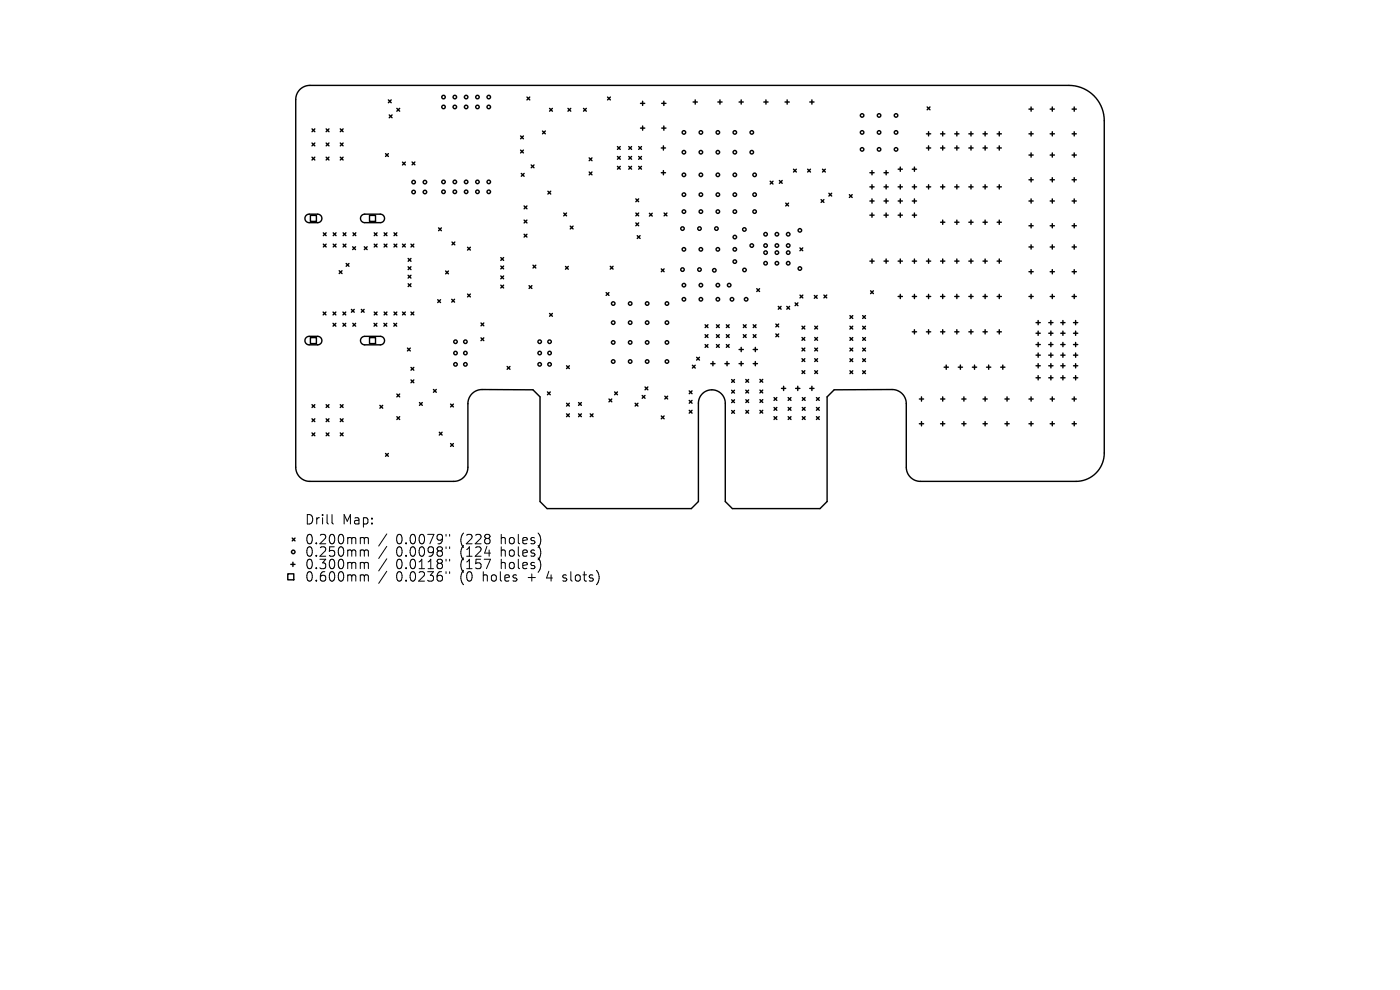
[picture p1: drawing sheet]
<svg xmlns="http://www.w3.org/2000/svg" width="297mm" height="210mm" viewBox="0 0 297 210" stroke-linecap="round" stroke-linejoin="round" font-family="sans-serif">
<defs><g id="words">
<g font-size="2.8">
<text x="64.6" y="111.5">Drill</text>
<text x="72.6" y="111.5">Map:</text>
<text x="64.6" y="115.7">0.200mm</text>
<text x="64.6" y="118.4">0.250mm</text>
<text x="84" y="115.7">0.0079&quot;</text>
<text x="84" y="118.4">0.0098&quot;</text>
<text x="97.8" y="115.7">(228</text>
<text x="97.8" y="118.4">(124</text>
<text x="106.5" y="115.7">holes)</text>
<text x="106.5" y="118.4">holes)</text>
<text x="64.6" y="121">0.300mm</text>
<text x="64.6" y="123.7">0.600mm</text>
<text x="84" y="121">0.0118&quot;</text>
<text x="84" y="123.7">0.0236&quot;</text>
<text x="97.8" y="121">(157</text>
<text x="97.8" y="123.7">(0</text>
<text x="102.7" y="123.7">holes</text>
<text x="106.5" y="121">holes)</text>
<text x="112.4" y="123.7">+</text>
<text x="116.6" y="123.7">4</text>
<text x="120.3" y="123.7">slots)</text>
</g>
</g></defs>
<g fill="none" stroke="#000" stroke-width=".3">
<path d="M63.6 19a3 3 0 0 1 2.1-.9h161.1a7.5 7.5 0 0 1 7.5 7.5v70.5a6 6 0 0 1-6 6h-33a3 3 0 0 1-3-3v-13.5a3 3 0 0 0-3.1-3l-12.2 .1-1.5 1.5v22.2l-1.5 1.5h-18.6l-1.5-1.5v-20.9a2.85 2.85 0 0 0-2.9-2.8 2.85 2.85 0 0 0-2.8 2.8v20.9l-1.5 1.5h-30.6l-1.5-1.5v-22.2l-1.5-1.5-10.8-.1a3 3 0 0 0-3 3v13.5a3 3 0 0 1-3 3h-30.6a3 3 0 0 1-3-3v-78a3 3 0 0 1 .9-2.1zM66.2 27.3l.6 .6M66.2 30.3l.6 .6M66.2 33.3l.6 .6M66.8 27.3l-.6 .6M66.8 30.3l-.6 .6M66.8 33.3l-.6 .6M69.2 30.3l.6 .6M69.2 33.3l.6 .6M69.2 27.3l.6 .6M69.8 27.3l-.6 .6M69.8 30.3l-.6 .6"/>
<path d="M69.8 33.3l-.6 .6M72.2 33.3l.6 .6M72.2 30.3l.6 .6M72.2 27.3l.6 .6M72.8 27.3l-.6 .6M72.8 30.3l-.6 .6M72.8 33.3l-.6 .6M81.8 32.6l.6 .6M82.4 32.6l-.6 .6M82.4 21.2l.6 .6M82.6 24.4l.6 .6M83 21.2l-.6 .6"/>
<path d="M83.2 24.4l-.6 .6M84.2 23l.6 .6M84.8 23l-.6 .6M85.4 34.4l.6 .6M86 34.4l-.6 .6M87.4 34.4l.6 .6M88 34.4l-.6 .6M110.4 28.8l.6 .6M110.4 31.8l.6 .6M110.6 36.8l.6 .6M111 31.8l-.6 .6M111 28.8l-.6 .6"/>
<path d="M111.2 36.8l-.6 .6M111.8 20.6l.6 .6M112.4 20.6l-.6 .6M112.7 35l.6 .6M113.3 35l-.6 .6M115.1 27.8l.6 .6M115.7 27.8l-.6 .6M116.6 23l.6 .6M117.2 23l-.6 .6M120.5 23l.6 .6M121.1 23l-.6 .6M123.8 23l.6 .6"/>
<path d="M124.4 23l-.6 .6M125 33.5l.6 .6M125 36.5l.6 .6M125.6 33.5l-.6 .6M125.6 36.5l-.6 .6M128.9 20.6l.6 .6M129.5 20.6l-.6 .6M131 31.1l.6 .6M131 33.2l.6 .6M131 35.3l.6 .6M131.6 31.1l-.6 .6M131.6 33.2l-.6 .6"/>
<path d="M131.6 35.3l-.6 .6M133.4 31.1l.6 .6M133.4 33.2l.6 .6M133.4 35.3l.6 .6M134 33.2l-.6 .6M134 31.1l-.6 .6M134 35.3l-.6 .6M135.5 33.2l.6 .6M135.5 35.3l.6 .6M135.5 31.1l.6 .6M135.9 21.9h.9M135.9 27.2h.9"/>
<path d="M136.1 31.1l-.6 .6M136.1 33.2l-.6 .6M136.1 35.3l-.6 .6M136.3 21.5v.9M136.3 26.7v.9M140.3 31.4h.9M140.3 36.6h.9M140.4 21.9h.9M140.4 27.2h.9M140.7 30.9v.9M140.7 36.2v.9M140.8 21.5v.9"/>
<path d="M140.8 26.7v.9M147 21.6h.9M147.5 21.2v.9M152.3 21.6h.9M152.7 21.2v.9M156.8 21.6h.9M157.2 21.2v.9M162 21.6h.9M162.5 21.2v.9M163.4 38.4l.6 .6M164 38.4l-.6 .6M165.3 38.3l.6 .6"/>
<path d="M165.9 38.3l-.6 .6M166.5 21.6h.9M167 21.2v.9M168.3 35.9l.6 .6M168.9 35.9l-.6 .6M171.3 35.9l.6 .6M171.8 21.6h.9M171.9 35.9l-.6 .6M172.2 21.2v.9M174.5 35.9l.6 .6M175.1 35.9l-.6 .6M184.5 36.6h.9"/>
<path d="M184.5 39.6h.9M185 36.2v.9M185 39.2v.9M187.5 36.6h.9M187.5 39.6h.9M188 36.2v.9M188 39.2v.9M190.5 39.6h.9M190.5 35.9h.9M191 35.4v.9M191 39.2v.9M193.5 39.6h.9"/>
<path d="M193.5 35.9h.9M194 35.4v.9M194 39.2v.9M196.5 31.4h.9M196.5 39.6h.9M196.5 28.4h.9M196.7 22.7l.6 .6M197 27.9v.9M197 30.9v.9M197 39.2v.9M197.3 22.7l-.6 .6M199.5 31.4h.9"/>
<path d="M199.5 39.6h.9M199.5 28.4h.9M200 27.9v.9M200 30.9v.9M200 39.2v.9M202.5 31.4h.9M202.5 39.6h.9M202.5 28.4h.9M203 27.9v.9M203 30.9v.9M203 39.2v.9M205.5 31.4h.9"/>
<path d="M205.5 39.6h.9M205.5 28.4h.9M206 27.9v.9M206 30.9v.9M206 39.2v.9M208.5 31.4h.9M208.5 39.6h.9M208.5 28.4h.9M209 27.9v.9M209 30.9v.9M209 39.2v.9M211.5 31.4h.9"/>
<path d="M211.5 39.6h.9M211.5 28.4h.9M212 27.9v.9M212 30.9v.9M212 39.2v.9M218.3 28.4h.9M218.3 23.1h.9M218.3 32.9h.9M218.3 38.1h.9M218.7 22.7v.9M218.7 27.9v.9M218.7 32.4v.9"/>
<path d="M218.7 37.7v.9M222.8 28.4h.9M222.8 23.1h.9M222.8 32.9h.9M222.8 38.1h.9M223.2 22.7v.9M223.2 27.9v.9M223.2 32.4v.9M223.2 37.7v.9M227.4 28.4h.9M227.4 23.1h.9M227.4 32.9h.9"/>
<path d="M227.4 38.1h.9M227.9 22.7v.9M227.9 27.9v.9M227.9 32.4v.9M227.9 37.7v.9M65 45.7l.5-.3h1.9a.9 .9 0 0 1 .9 .9 .9 .9 0 0 1-.9 .9h-1.8a.9 .9 0 0 1-.8-.5 .9 .9 0 0 1 .2-1zM65.9 45.7h1.2v1.3h-1.2zM68.6 49.4l.6 .6M68.6 51.8l.6 .6M69.2 49.4l-.6 .6M69.2 51.8l-.6 .6M70.7 49.4l.6 .6"/>
<path d="M70.7 51.8l.6 .6M71.3 49.4l-.6 .6M71.3 51.8l-.6 .6M72 57.4l.6 .6M72.6 57.4l-.6 .6M72.8 49.4l.6 .6M72.8 51.8l.6 .6M73.4 49.4l-.6 .6M73.4 51.8l-.6 .6M73.4 55.9l.6 .6M74 55.9l-.6 .6M74.8 52.3l.6 .6"/>
<path d="M74.9 49.4l.6 .6M75.4 52.3l-.6 .6M75.5 49.4l-.6 .6M76.7 45.7l.6-.3h3.4a.9 .9 0 0 1 .9 .9 .9 .9 0 0 1-.9 .9h-3.3a.9 .9 0 0 1-.9-.5 .9 .9 0 0 1 .2-1zM77.3 52.3l.6 .6M77.9 52.3l-.6 .6M78.4 45.7h1.3v1.3h-1.3zM79.4 49.4l.6 .6M79.4 51.8l.6 .6M80 49.4l-.6 .6M80 51.8l-.6 .6M81.5 49.4l.6 .6"/>
<path d="M81.5 51.8l.6 .6M82.1 49.4l-.6 .6M82.1 51.8l-.6 .6M83.6 49.4l.6 .6M83.6 51.8l.6 .6M84.2 49.4l-.6 .6M84.2 51.8l-.6 .6M85.4 51.8l.6 .6M86 51.8l-.6 .6M86.6 56.6l.6 .6M86.6 58.4l.6 .6M86.6 54.8l.6 .6"/>
<path d="M87.2 56.6l-.6 .6M87.2 58.4l-.6 .6M87.2 54.8l-.6 .6M87.2 51.8l.6 .6M87.8 51.8l-.6 .6M93 48.3l.6 .6M93.6 48.3l-.6 .6M94.5 57.5l.6 .6M95.1 57.5l-.6 .6M95.9 51.3l.6 .6M96.5 51.3l-.6 .6M99.2 52.4l.6 .6"/>
<path d="M99.8 52.4l-.6 .6M106.2 54.6l.6 .6M106.2 56.4l.6 .6M106.2 58.5l.6 .6M106.8 54.6l-.6 .6M106.8 56.4l-.6 .6M106.8 58.5l-.6 .6M111.2 43.7l.6 .6M111.2 46.7l.6 .6M111.2 49.7l.6 .6M111.8 49.7l-.6 .6M111.8 43.7l-.6 .6"/>
<path d="M111.8 46.7l-.6 .6M113.1 56.3l.6 .6M113.7 56.3l-.6 .6M116.2 40.6l.6 .6M116.8 40.6l-.6 .6M119.6 45.2l.6 .6M120 56.5l.6 .6M120.2 45.2l-.6 .6M120.6 56.5l-.6 .6M121 48l.6 .6M121.6 48l-.6 .6M129.5 56.5l.6 .6"/>
<path d="M130.1 56.5l-.6 .6M134.9 42.2l.6 .6M134.9 45.2l.6 .6M134.9 47.3l.6 .6M135.2 50l.6 .6M135.5 42.2l-.6 .6M135.5 45.2l-.6 .6M135.5 47.3l-.6 .6M135.8 50l-.6 .6M137.8 45.2l.6 .6M138.4 45.2l-.6 .6M140.3 57l.6 .6"/>
<path d="M140.9 57l-.6 .6M140.9 45.2l.6 .6M141.5 45.2l-.6 .6M166.7 43.1l.6 .6M167.3 43.1l-.6 .6M169.7 52.6l.6 .6M170.3 52.6l-.6 .6M174.2 42.3l.6 .6M174.8 42.3l-.6 .6M175.8 41l.6 .6M176.4 41l-.6 .6M180.2 41.3l.6 .6"/>
<path d="M180.8 41.3l-.6 .6M184.5 42.6h.9M184.5 45.6h.9M184.5 55.4h.9M185 42.2v.9M185 45.2v.9M185 54.9v.9M187.5 42.6h.9M187.5 45.6h.9M187.5 55.4h.9M188 42.2v.9M188 45.2v.9"/>
<path d="M188 54.9v.9M190.5 42.6h.9M190.5 45.6h.9M190.5 55.4h.9M191 42.2v.9M191 45.2v.9M191 54.9v.9M193.5 42.6h.9M193.5 45.6h.9M193.5 55.4h.9M194 42.2v.9M194 45.2v.9"/>
<path d="M194 54.9v.9M196.5 55.4h.9M197 54.9v.9M199.5 55.4h.9M199.5 47.1h.9M200 46.7v.9M200 54.9v.9M202.5 55.4h.9M202.5 47.1h.9M203 46.7v.9M203 54.9v.9M205.5 55.4h.9"/>
<path d="M205.5 47.1h.9M206 46.7v.9M206 54.9v.9M208.5 55.4h.9M208.5 47.1h.9M209 46.7v.9M209 54.9v.9M211.5 55.4h.9M211.5 47.1h.9M212 46.7v.9M212 54.9v.9M218.3 42.6h.9"/>
<path d="M218.3 47.9h.9M218.3 52.4h.9M218.3 57.6h.9M218.7 42.2v.9M218.7 47.4v.9M218.7 51.9v.9M218.7 57.2v.9M222.8 42.6h.9M222.8 47.9h.9M222.8 52.4h.9M222.8 57.6h.9M223.2 42.2v.9"/>
<path d="M223.2 47.4v.9M223.2 51.9v.9M223.2 57.2v.9M227.4 42.6h.9M227.4 47.9h.9M227.4 52.4h.9M227.4 57.6h.9M227.9 42.2v.9M227.9 47.4v.9M227.9 51.9v.9M227.9 57.2v.9M65 71.6l.5-.2 1.9-.1a.9 .9 0 0 1 .9 .9 .9 .9 0 0 1-.9 .9h-1.8a.9 .9 0 0 1-.8-.5 .9 .9 0 0 1 .2-1z"/>
<path d="M65.9 71.6h1.2v1.3h-1.2zM68.6 66.2l.6 .6M69.2 66.2l-.6 .6M70.7 66.2l.6 .6M70.7 68.6l.6 .6M71.3 66.2l-.6 .6M71.3 68.6l-.6 .6M72.8 66.2l.6 .6M72.8 68.6l.6 .6M73.4 66.2l-.6 .6M73.4 68.6l-.6 .6M74.6 65.6l.6 .6"/>
<path d="M74.9 68.6l.6 .6M75.2 65.6l-.6 .6M75.5 68.6l-.6 .6M76.7 65.6l.6 .6M76.7 71.6l.6-.2 3.4-.1a.9 .9 0 0 1 .9 .9 .9 .9 0 0 1-.9 .9h-3.3a.9 .9 0 0 1-.9-.5 .9 .9 0 0 1 .2-1zM77.3 65.6l-.6 .6M78.4 71.6h1.3v1.3h-1.3zM79.4 68.6l.6 .6M79.4 66.2l.6 .6M80 68.6l-.6 .6M80 66.2l-.6 .6M81.5 68.6l.6 .6"/>
<path d="M81.5 66.2l.6 .6M82.1 68.6l-.6 .6M82.1 66.2l-.6 .6M83.6 68.6l.6 .6M83.6 66.2l.6 .6M84.2 68.6l-.6 .6M84.2 66.2l-.6 .6M85.4 66.2l.6 .6M86 66.2l-.6 .6M86.4 73.8l.6 .6M86.6 60.2l.6 .6M87 73.8l-.6 .6"/>
<path d="M87.2 66.2l.6 .6M87.2 60.2l-.6 .6M87.2 77.9l.6 .6M87.8 66.2l-.6 .6M87.8 77.9l-.6 .6M92.9 63.6l.6 .6M93.5 63.6l-.6 .6M95.8 63.5l.6 .6M96.4 63.5l-.6 .6M99.2 62.4l.6 .6M99.8 62.4l-.6 .6M102 68.5l.6 .6"/>
<path d="M102 71.7l.6 .6M102.6 68.5l-.6 .6M102.6 71.7l-.6 .6M106.2 60.5l.6 .6M106.8 60.5l-.6 .6M107.6 77.7l.6 .6M108.2 77.7l-.6 .6M112.2 60.6l.6 .6M112.8 60.6l-.6 .6M116.6 66.5l.6 .6M117.2 66.5l-.6 .6M120.2 77.6l.6 .6"/>
<path d="M120.8 77.6l-.6 .6M128.6 62.1l.6 .6M129.2 62.1l-.6 .6M146.9 77.5l.6 .6M147.5 77.5l-.6 .6M147.8 75.8l.6 .6M148.4 75.8l-.6 .6M149.6 68.9l.6 .6M149.6 71l.6 .6M149.6 73.1l.6 .6M150.2 68.9l-.6 .6M150.2 71l-.6 .6"/>
<path d="M150.2 73.1l-.6 .6M150.8 77.1h.9M151.2 76.7v.9M152 68.9l.6 .6M152 71l.6 .6M152 73.1l.6 .6M152.6 73.1l-.6 .6M152.6 68.9l-.6 .6M152.6 71l-.6 .6M153.8 77.1h.9M154.1 68.9l.6 .6M154.1 71l.6 .6"/>
<path d="M154.1 73.1l.6 .6M154.2 76.7v.9M154.7 71l-.6 .6M154.7 68.9l-.6 .6M154.7 73.1l-.6 .6M156.8 77.1h.9M156.8 74.1h.9M157.2 73.7v.9M157.2 76.7v.9M157.7 68.9l.6 .6M157.7 71l.6 .6M158.3 68.9l-.6 .6"/>
<path d="M158.3 71l-.6 .6M159.8 71l.6 .6M159.8 68.9l.6 .6M159.8 77.1h.9M159.8 74.1h.9M160.2 73.7v.9M160.2 76.7v.9M160.4 68.9l-.6 .6M160.4 71l-.6 .6M160.5 61.2l.6 .6M161.1 61.2l-.6 .6M164.6 68.7l.6 .6"/>
<path d="M164.6 70.8l.6 .6M165.1 65l.6 .6M165.2 68.7l-.6 .6M165.2 70.8l-.6 .6M165.7 65l-.6 .6M166.9 65l.6 .6M167.5 65l-.6 .6M168.7 64.2l.6 .6M169.3 64.2l-.6 .6M169.7 62.6l.6 .6M170.1 69.2l.6 .6M170.1 71.6l.6 .6"/>
<path d="M170.1 73.8l.6 .6M170.1 76.1l.6 .6M170.1 78.6l.6 .6M170.3 62.6l-.6 .6M170.7 73.8l-.6 .6M170.7 71.6l-.6 .6M170.7 69.2l-.6 .6M170.7 76.1l-.6 .6M170.7 78.6l-.6 .6M172.8 62.7l.6 .6M172.8 69.2l.6 .6M172.8 71.6l.6 .6"/>
<path d="M172.8 73.8l.6 .6M172.8 76.1l.6 .6M172.8 78.6l.6 .6M173.4 62.7l-.6 .6M173.4 69.2l-.6 .6M173.4 71.6l-.6 .6M173.4 73.8l-.6 .6M173.4 76.1l-.6 .6M173.4 78.6l-.6 .6M174.8 62.6l.6 .6M175.4 62.6l-.6 .6M180.3 67l.6 .6"/>
<path d="M180.3 69.2l.6 .6M180.3 71.6l.6 .6M180.3 73.9l.6 .6M180.3 76.1l.6 .6M180.3 78.7l.6 .6M180.9 67l-.6 .6M180.9 69.2l-.6 .6M180.9 71.6l-.6 .6M180.9 73.9l-.6 .6M180.9 76.1l-.6 .6M180.9 78.7l-.6 .6M183 67l.6 .6"/>
<path d="M183 69.2l.6 .6M183 71.6l.6 .6M183 73.9l.6 .6M183 76.1l.6 .6M183 78.7l.6 .6M183.6 67l-.6 .6M183.6 69.2l-.6 .6M183.6 71.6l-.6 .6M183.6 73.9l-.6 .6M183.6 76.1l-.6 .6M183.6 78.7l-.6 .6M184.7 61.7l.6 .6"/>
<path d="M185.3 61.7l-.6 .6M190.5 62.9h.9M191 62.4v.9M193.5 62.9h.9M193.5 70.4h.9M194 62.4v.9M194 69.9v.9M196.5 62.9h.9M196.5 70.4h.9M197 62.4v.9M197 69.9v.9M199.5 62.9h.9"/>
<path d="M199.5 70.4h.9M200 62.4v.9M200 69.9v.9M200.3 77.9h.9M200.7 77.4v.9M202.5 62.9h.9M202.5 70.4h.9M203 62.4v.9M203 69.9v.9M203.3 77.9h.9M203.7 77.4v.9M205.5 62.9h.9"/>
<path d="M205.5 70.4h.9M206 62.4v.9M206 69.9v.9M206.3 77.9h.9M206.7 77.4v.9M208.5 62.9h.9M208.5 70.4h.9M209 62.4v.9M209 69.9v.9M209.3 77.9h.9M209.7 77.4v.9M211.5 62.9h.9"/>
<path d="M211.5 70.4h.9M212 62.4v.9M212 69.9v.9M212.3 77.9h.9M212.7 77.4v.9M218.3 62.9h.9M218.7 62.4v.9M219.8 68.4h.9M219.8 70.7h.9M219.8 73.1h.9M219.8 75.3h.9M219.8 77.6h.9"/>
<path d="M220.2 68v.9M220.2 70.2v.9M220.2 72.6v.9M220.2 74.9v.9M220.2 77.1v.9M220.2 79.7v.9M222.5 68.4h.9M222.5 70.7h.9M222.5 73.1h.9M222.5 75.3h.9M222.5 77.6h.9M222.8 62.9h.9"/>
<path d="M222.9 68v.9M222.9 70.2v.9M222.9 72.6v.9M222.9 74.9v.9M222.9 77.1v.9M222.9 79.7v.9M223.2 62.4v.9M225 68.4h.9M225 70.7h.9M225 73.1h.9M225 75.3h.9M225 77.6h.9"/>
<path d="M225.5 68v.9M225.5 70.2v.9M225.5 72.6v.9M225.5 74.9v.9M225.5 77.1v.9M225.5 79.7v.9M227.4 62.9h.9M227.7 68.4h.9M227.7 70.7h.9M227.7 73.1h.9M227.7 75.3h.9M227.7 77.6h.9"/>
<path d="M227.9 62.4v.9M228.2 68v.9M228.2 70.2v.9M228.2 72.6v.9M228.2 74.9v.9M228.2 77.1v.9M228.2 79.7v.9M66.2 85.8l.6 .6M66.2 88.8l.6 .6M66.2 91.8l.6 .6M66.8 85.8l-.6 .6M66.8 88.8l-.6 .6"/>
<path d="M66.8 91.8l-.6 .6M69.2 88.8l.6 .6M69.2 91.8l.6 .6M69.2 85.8l.6 .6M69.8 85.8l-.6 .6M69.8 88.8l-.6 .6M69.8 91.8l-.6 .6M72.2 91.8l.6 .6M72.2 88.8l.6 .6M72.2 85.8l.6 .6M72.8 85.8l-.6 .6M72.8 88.8l-.6 .6"/>
<path d="M72.8 91.8l-.6 .6M80.6 86l.6 .6M81.2 86l-.6 .6M81.8 96.2l.6 .6M82.4 96.2l-.6 .6M84.2 83.6l.6 .6M84.2 88.4l.6 .6M84.8 83.6l-.6 .6M84.8 88.4l-.6 .6M87.2 80.6l.6 .6M87.8 80.6l-.6 .6M89 85.4l.6 .6"/>
<path d="M89.6 85.4l-.6 .6M92 82.6l.6 .6M92.6 82.6l-.6 .6M93.2 91.7l.6 .6M93.8 91.7l-.6 .6M95.6 85.7l.6 .6M95.6 94.1l.6 .6M96.2 85.7l-.6 .6M96.2 94.1l-.6 .6M116.1 83.1l.6 .6M116.7 83.1l-.6 .6M120.2 87.8l.6 .6"/>
<path d="M120.2 85.5l.6 .6M120.8 85.5l-.6 .6M120.8 87.8l-.6 .6M122.7 85.4l.6 .6M122.7 87.8l.6 .6M123.3 85.4l-.6 .6M123.3 87.8l-.6 .6M125.2 87.8l.6 .6M125.8 87.8l-.6 .6M129.2 84.6l.6 .6M129.8 84.6l-.6 .6M130.4 83.1l.6 .6"/>
<path d="M131 83.1l-.6 .6M134.7 85.5l.6 .6M135.3 85.5l-.6 .6M136.2 83.9l.6 .6M136.8 83.9l-.6 .6M136.8 82.1l.6 .6M137.4 82.1l-.6 .6M140.3 88.2l.6 .6M140.9 88.2l-.6 .6M141 84l.6 .6M141.6 84l-.6 .6M146.2 82.9l.6 .6"/>
<path d="M146.2 84.9l.6 .6M146.2 87l.6 .6M146.8 82.9l-.6 .6M146.8 84.9l-.6 .6M146.8 87l-.6 .6M155.2 82.8l.6 .6M155.2 80.5l.6 .6M155.2 87.1l.6 .6M155.2 84.8l.6 .6M155.8 82.8l-.6 .6M155.8 80.5l-.6 .6M155.8 87.1l-.6 .6"/>
<path d="M155.8 84.8l-.6 .6M158.2 82.8l.6 .6M158.2 80.5l.6 .6M158.2 87.1l.6 .6M158.2 84.8l.6 .6M158.8 82.8l-.6 .6M158.8 80.5l-.6 .6M158.8 87.1l-.6 .6M158.8 84.8l-.6 .6M161.2 82.7l.6 .6M161.2 80.5l.6 .6M161.2 87l.6 .6"/>
<path d="M161.2 84.8l.6 .6M161.8 82.7l-.6 .6M161.8 80.5l-.6 .6M161.8 87l-.6 .6M161.8 84.8l-.6 .6M164.2 88.4l.6 .6M164.2 86.4l.6 .6M164.2 84.3l.6 .6M164.8 84.3l-.6 .6M164.8 86.4l-.6 .6M164.8 88.4l-.6 .6M165.8 82.4h.9"/>
<path d="M166.2 81.9v.9M167.2 86.4l.6 .6M167.2 84.3l.6 .6M167.2 88.4l.6 .6M167.8 84.3l-.6 .6M167.8 86.4l-.6 .6M167.8 88.4l-.6 .6M168.8 82.4h.9M169.2 81.9v.9M170.2 84.3l.6 .6M170.2 86.4l.6 .6M170.2 88.4l.6 .6"/>
<path d="M170.8 84.3l-.6 .6M170.8 86.4l-.6 .6M170.8 88.4l-.6 .6M171.8 82.4h.9M172.2 81.9v.9M173.2 84.3l.6 .6M173.2 86.4l.6 .6M173.2 88.4l.6 .6M173.8 84.3l-.6 .6M173.8 86.4l-.6 .6M173.8 88.4l-.6 .6M195 84.6h.9"/>
<path d="M195 89.9h.9M195.5 84.2v.9M195.5 89.4v.9M199.5 84.6h.9M199.5 89.9h.9M200 84.2v.9M200 89.4v.9M204 84.6h.9M204 89.9h.9M204.5 84.2v.9M204.5 89.4v.9M208.5 84.6h.9"/>
<path d="M208.5 89.9h.9M209 84.2v.9M209 89.4v.9M213.2 84.6h.9M213.2 89.9h.9M213.6 84.2v.9M213.6 89.4v.9M218.3 84.6h.9M218.3 89.9h.9M218.7 84.2v.9M218.7 89.4v.9M219.8 80.1h.9"/>
<path d="M222.5 80.1h.9M222.8 84.6h.9M222.8 89.9h.9M223.2 84.2v.9M223.2 89.4v.9M225 80.1h.9M227.4 84.6h.9M227.4 89.9h.9M227.7 80.1h.9M227.9 84.2v.9M227.9 89.4v.9M61.7 119.7h.9"/>
<path d="M62 114.1l.6 .6M62.1 119.3v.9M62.6 114.1l-.6 .6M61.1 121.7h1.2v1.3h-1.2z"/>
<circle cx="87.7" cy="38.6" r=".37"/>
<circle cx="90.1" cy="38.6" r=".37"/>
<circle cx="94.1" cy="20.6" r=".38"/>
<circle cx="94.1" cy="38.6" r=".38"/>
<circle cx="94.1" cy="22.7" r=".38"/>
<circle cx="96.5" cy="20.6" r=".37"/>
<circle cx="96.5" cy="38.6" r=".37"/>
<circle cx="96.5" cy="22.7" r=".37"/>
<circle cx="98.9" cy="20.6" r=".37"/>
<circle cx="98.9" cy="38.6" r=".37"/>
<circle cx="98.9" cy="22.7" r=".37"/>
<circle cx="101.3" cy="20.6" r=".37"/>
<circle cx="101.3" cy="38.6" r=".37"/>
<circle cx="101.3" cy="22.7" r=".37"/>
<circle cx="103.7" cy="20.6" r=".38"/>
<circle cx="103.7" cy="38.6" r=".38"/>
<circle cx="103.7" cy="22.7" r=".38"/>
<circle cx="145.1" cy="37.1" r=".37"/>
<circle cx="145.1" cy="28.1" r=".37"/>
<circle cx="145.1" cy="32.3" r=".37"/>
<circle cx="148.7" cy="37.1" r=".37"/>
<circle cx="148.7" cy="28.1" r=".37"/>
<circle cx="148.7" cy="32.3" r=".37"/>
<circle cx="152.3" cy="37.1" r=".37"/>
<circle cx="152.3" cy="32.3" r=".37"/>
<circle cx="152.3" cy="28.1" r=".37"/>
<circle cx="155.9" cy="37.1" r=".38"/>
<circle cx="155.9" cy="32.3" r=".38"/>
<circle cx="155.9" cy="28.1" r=".38"/>
<circle cx="159.5" cy="32.3" r=".38"/>
<circle cx="159.5" cy="28.1" r=".38"/>
<circle cx="160.1" cy="37.1" r=".37"/>
<circle cx="182.9" cy="24.5" r=".38"/>
<circle cx="182.9" cy="31.7" r=".38"/>
<circle cx="182.9" cy="28.1" r=".38"/>
<circle cx="186.5" cy="24.5" r=".37"/>
<circle cx="186.5" cy="31.7" r=".37"/>
<circle cx="186.5" cy="28.1" r=".37"/>
<circle cx="190.1" cy="24.5" r=".37"/>
<circle cx="190.1" cy="31.7" r=".37"/>
<circle cx="190.1" cy="28.1" r=".37"/>
<circle cx="87.7" cy="40.7" r=".37"/>
<circle cx="90.1" cy="40.7" r=".37"/>
<circle cx="94.1" cy="40.7" r=".38"/>
<circle cx="96.5" cy="40.7" r=".37"/>
<circle cx="98.9" cy="40.7" r=".37"/>
<circle cx="101.3" cy="40.7" r=".37"/>
<circle cx="103.7" cy="40.7" r=".38"/>
<circle cx="144.8" cy="48.5" r=".38"/>
<circle cx="144.8" cy="57.2" r=".38"/>
<circle cx="145.1" cy="52.9" r=".37"/>
<circle cx="145.1" cy="44.9" r=".37"/>
<circle cx="145.1" cy="41.3" r=".37"/>
<circle cx="148.4" cy="48.5" r=".37"/>
<circle cx="148.4" cy="57.2" r=".37"/>
<circle cx="148.7" cy="52.9" r=".37"/>
<circle cx="148.7" cy="44.9" r=".37"/>
<circle cx="148.7" cy="41.3" r=".37"/>
<circle cx="151.5" cy="57.3" r=".37"/>
<circle cx="152" cy="48.5" r=".37"/>
<circle cx="152.3" cy="52.9" r=".37"/>
<circle cx="152.3" cy="44.9" r=".37"/>
<circle cx="152.3" cy="41.3" r=".37"/>
<circle cx="155.9" cy="52.9" r=".37"/>
<circle cx="155.9" cy="55.5" r=".37"/>
<circle cx="155.9" cy="44.9" r=".37"/>
<circle cx="155.9" cy="41.3" r=".38"/>
<circle cx="155.9" cy="50.3" r=".38"/>
<circle cx="157.9" cy="48.7" r=".37"/>
<circle cx="157.9" cy="57.3" r=".38"/>
<circle cx="159.5" cy="52.1" r=".38"/>
<circle cx="160.1" cy="44.9" r=".37"/>
<circle cx="160.1" cy="41.3" r=".37"/>
<circle cx="162.4" cy="53.6" r=".37"/>
<circle cx="162.4" cy="52.1" r=".38"/>
<circle cx="162.4" cy="55.8" r=".38"/>
<circle cx="162.4" cy="49.7" r=".38"/>
<circle cx="164.8" cy="53.6" r=".37"/>
<circle cx="164.8" cy="52.1" r=".37"/>
<circle cx="164.8" cy="55.8" r=".37"/>
<circle cx="164.8" cy="49.7" r=".37"/>
<circle cx="167.2" cy="53.6" r=".37"/>
<circle cx="167.2" cy="52.1" r=".37"/>
<circle cx="167.2" cy="55.8" r=".37"/>
<circle cx="167.2" cy="49.7" r=".37"/>
<circle cx="169.7" cy="48.9" r=".37"/>
<circle cx="169.7" cy="57" r=".37"/>
<circle cx="96.6" cy="77.3" r=".37"/>
<circle cx="96.6" cy="74.9" r=".37"/>
<circle cx="96.6" cy="72.5" r=".37"/>
<circle cx="98.7" cy="74.9" r=".38"/>
<circle cx="98.7" cy="77.3" r=".38"/>
<circle cx="98.7" cy="72.5" r=".38"/>
<circle cx="114.5" cy="77.3" r=".37"/>
<circle cx="114.5" cy="72.5" r=".38"/>
<circle cx="114.5" cy="74.9" r=".38"/>
<circle cx="116.6" cy="77.3" r=".37"/>
<circle cx="116.6" cy="72.5" r=".37"/>
<circle cx="116.6" cy="74.9" r=".37"/>
<circle cx="130.1" cy="72.6" r=".37"/>
<circle cx="130.1" cy="76.7" r=".38"/>
<circle cx="130.1" cy="64.4" r=".38"/>
<circle cx="130.1" cy="68.4" r=".38"/>
<circle cx="133.7" cy="72.6" r=".37"/>
<circle cx="133.7" cy="76.7" r=".37"/>
<circle cx="133.7" cy="64.4" r=".37"/>
<circle cx="133.7" cy="68.4" r=".37"/>
<circle cx="137.3" cy="72.6" r=".37"/>
<circle cx="137.3" cy="76.7" r=".37"/>
<circle cx="137.3" cy="68.4" r=".37"/>
<circle cx="137.3" cy="64.4" r=".37"/>
<circle cx="141.5" cy="72.6" r=".37"/>
<circle cx="141.5" cy="76.7" r=".38"/>
<circle cx="141.5" cy="64.4" r=".38"/>
<circle cx="141.5" cy="68.4" r=".38"/>
<circle cx="145.1" cy="63.5" r=".37"/>
<circle cx="145.1" cy="60.5" r=".37"/>
<circle cx="148.7" cy="63.5" r=".37"/>
<circle cx="148.7" cy="60.5" r=".37"/>
<circle cx="152.3" cy="63.5" r=".37"/>
<circle cx="152.3" cy="60.5" r=".37"/>
<circle cx="154.7" cy="60.5" r=".37"/>
<circle cx="155.3" cy="63.5" r=".37"/>
<circle cx="158.3" cy="63.5" r=".37"/>
<circle cx="62.2" cy="117.1" r=".37"/>
</g>
<g fill="none" stroke="#000" stroke-width=".21">
<path d="M70.4 109.2v1.7l.3 .3M76.7 114l.5 .1 .1 .2M76.7 116.7h.3l.3 .2M76.7 119.3h.3l.3 .3M77.3 114.3l.3-.3 .5 .1v1.3M77.3 114.3v1.1M77.3 116.9v1.1M77.3 119.6v1M77.3 116.9l.3-.2 .5 .1v1.2M77.3 119.6l.3-.3 .5 .1v1.2M82.1 113.3l-1.8 2.5M82.1 115.9l-1.8 2.6"/>
<path d="M82.1 118.5l-1.8 2.6M94.6 113.4v.3M94.6 116v.4M94.6 118.6v.4M95.4 113.4v.3M95.4 116v.4M95.4 118.6v.4M76.7 121.9h.3l.3 .3M77.3 122.2v1.1M77.3 122.2l.3-.3 .5 .1v1.3M82.1 121.2l-1.8 2.6M94.6 121.3v.4"/>
<path d="M95.4 121.3v.4M119.4 123.2l.2 .1M119.5 122v.5"/>
</g>
<use href="#words"/>
</svg>
